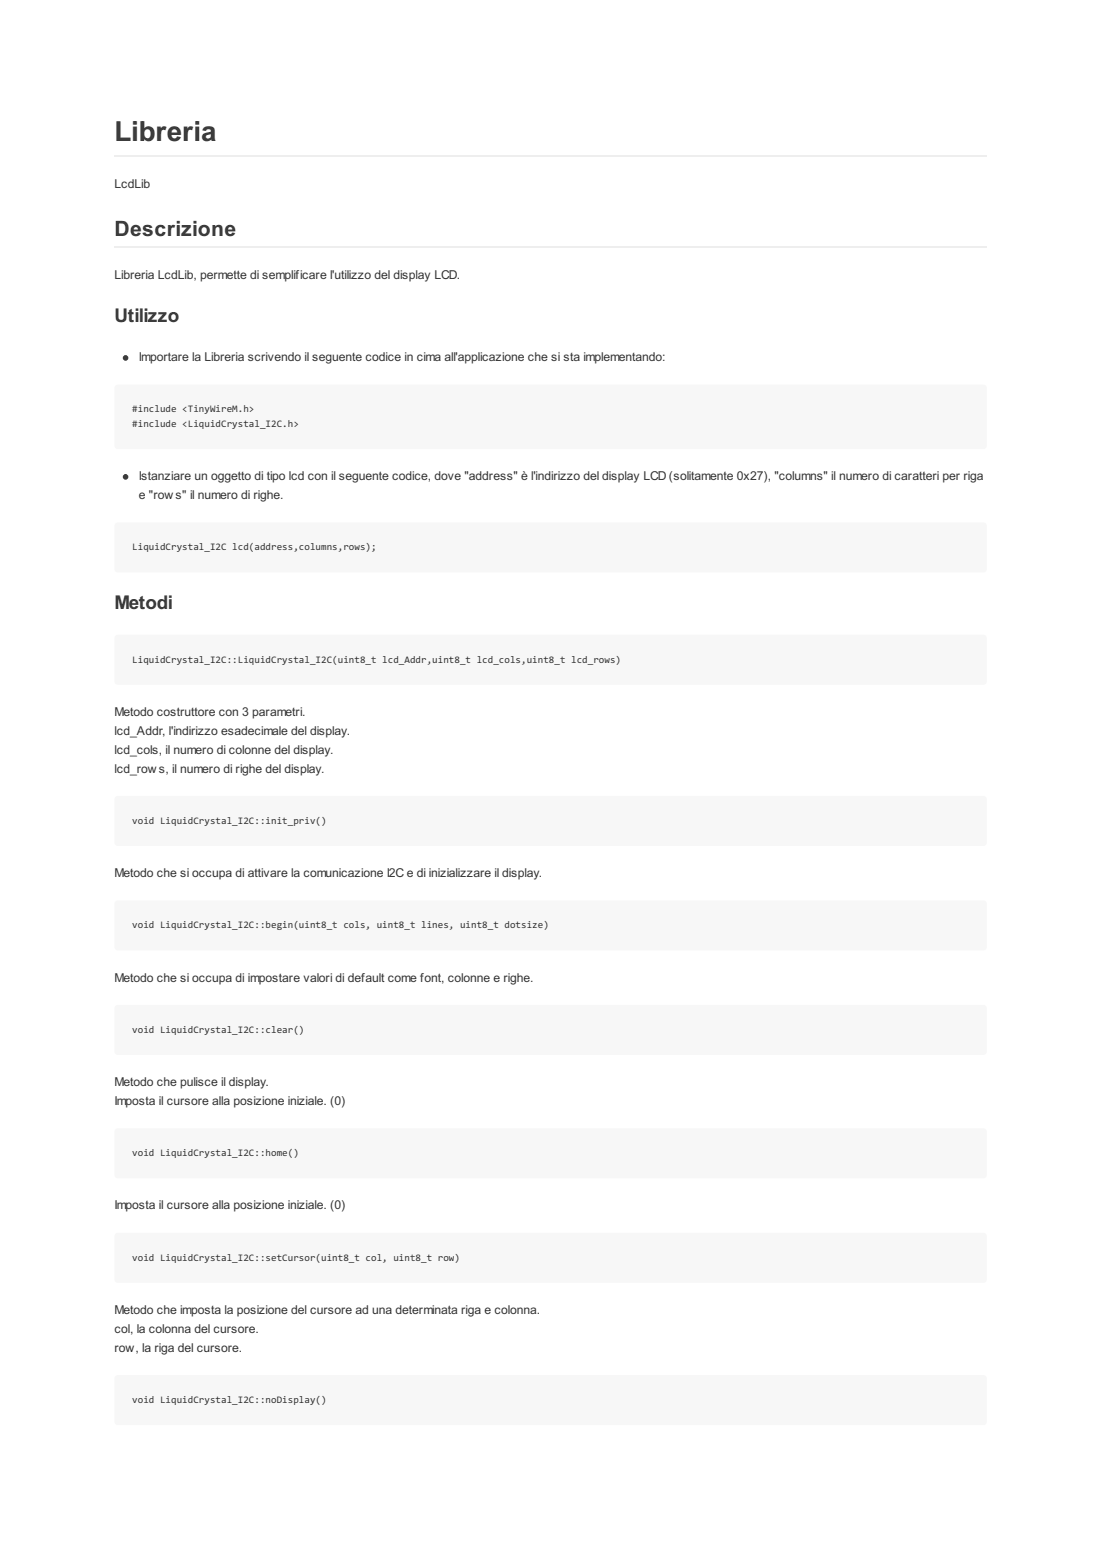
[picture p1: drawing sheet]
<svg xmlns="http://www.w3.org/2000/svg" width="210mm" height="297mm" viewBox="0 0 210 297" stroke-linecap="round" stroke-linejoin="round" font-family="sans-serif">
<defs><g id="words">
<text font-size="5.3" fill="#333" x="21.8" y="26.9">Libreria</text>
<text font-size="4" fill="#333" x="21.8" y="44.9">Descrizione</text>
<g font-size="3.6" fill="#333">
<text x="21.8" y="61.4">Utilizzo</text>
<text x="21.8" y="116">Metodi</text>
</g>
<g font-size="2.3" fill="#333">
<text x="21.8" y="35.8">LcdLib</text>
<text x="21.8" y="53.1">Libreria LcdLib, permette di semplificare l'utilizzo del display LCD.</text>
<text x="26.5" y="68.8">Importare la Libreria scrivendo il seguente codice in cima all'applicazione che si sta implementando:</text>
<text x="26.5" y="91.4">Istanziare un oggetto di tipo lcd con il seguente codice, dove &quot;address&quot; è l'indirizzo del display LCD (solitamente 0x27), &quot;columns&quot; il numero di caratteri per riga</text>
<text x="26.5" y="95">e &quot;row s&quot; il numero di righe.</text>
<text x="21.8" y="136.3">Metodo costruttore con 3 parametri.</text>
<text x="21.8" y="139.9">lcd_Addr, l'indirizzo esadecimale del display.</text>
<text x="21.8" y="143.5">lcd_cols, il numero di colonne del display.</text>
<text x="21.8" y="147.1">lcd_row s, il numero di righe del display.</text>
<text x="21.8" y="167">Metodo che si occupa di attivare la comunicazione I2C e di inizializzare il display.</text>
<text x="21.8" y="186.9">Metodo che si occupa di impostare valori di default come font, colonne e righe.</text>
<text x="21.8" y="206.8">Metodo che pulisce il display.</text>
<text x="21.8" y="210.4">Imposta il cursore alla posizione iniziale. (0)</text>
<text x="21.8" y="230.3">Imposta il cursore alla posizione iniziale. (0)</text>
<text x="21.8" y="250.2">Metodo che imposta la posizione del cursore ad una determinata riga e colonna.</text>
<text x="21.8" y="253.8">col, la colonna del cursore.</text>
<text x="21.8" y="257.4">row, la riga del cursore.</text>
</g>
<g font-size="1.9" fill="#333">
<text x="25.2" y="78.5">#include &lt;TinyWireM.h&gt;</text>
<text x="25.2" y="81.3">#include &lt;LiquidCrystal_I2C.h&gt;</text>
<text x="25.2" y="104.8">LiquidCrystal_I2C lcd(address,columns,rows);</text>
<text x="25.2" y="126.2">LiquidCrystal_I2C::LiquidCrystal_I2C(uint8_t lcd_Addr,uint8_t lcd_cols,uint8_t lcd_rows)</text>
<text x="25.2" y="156.8">void LiquidCrystal_I2C::init_priv()</text>
<text x="25.2" y="176.7">void LiquidCrystal_I2C::begin(uint8_t cols, uint8_t lines, uint8_t dotsize)</text>
<text x="25.2" y="196.6">void LiquidCrystal_I2C::clear()</text>
<text x="25.2" y="220.1">void LiquidCrystal_I2C::home()</text>
<text x="25.2" y="240">void LiquidCrystal_I2C::setCursor(uint8_t col, uint8_t row)</text>
<text x="25.2" y="267.1">void LiquidCrystal_I2C::noDisplay()</text>
</g>
</g></defs>
<path d="M21.8 29.7h166.2M21.8 47.1h166.2" fill="none" stroke="#eee" stroke-width=".21"/>
<g fill="#f7f7f7">
<path d="M22 73.4l.4-.2h164.9a.63 .63 0 0 1 .7 .7v11a.63 .63 0 0 1-.7 .6h-164.9a.63 .63 0 0 1-.6-.6v-11z" fill-rule="evenodd"/>
<path d="M22 99.7l.4-.2h164.9a.63 .63 0 0 1 .7 .6v8.3a.63 .63 0 0 1-.7 .6h-164.9a.63 .63 0 0 1-.6-.6v-8.3z" fill-rule="evenodd"/>
<path d="M22 121l.4-.1h164.9a.63 .63 0 0 1 .7 .6v8.3a.63 .63 0 0 1-.7 .6h-164.9a.63 .63 0 0 1-.6-.6v-8.3z" fill-rule="evenodd"/>
<path d="M22 151.7l.4-.1h164.9a.63 .63 0 0 1 .7 .6v8.2a.63 .63 0 0 1-.7 .7h-164.9a.63 .63 0 0 1-.6-.7v-8.2z" fill-rule="evenodd"/>
<path d="M22 171.6l.4-.2h164.9a.63 .63 0 0 1 .7 .7v8.2a.63 .63 0 0 1-.7 .7h-164.9a.63 .63 0 0 1-.6-.7v-8.2z" fill-rule="evenodd"/>
<path d="M22 191.5l.4-.2h164.9a.63 .63 0 0 1 .7 .7v8.2a.64 .64 0 0 1-.7 .7h-164.9a.64 .64 0 0 1-.6-.7v-8.2z" fill-rule="evenodd"/>
<path d="M22 215l.4-.2h164.9a.64 .64 0 0 1 .7 .7v8.2a.64 .64 0 0 1-.7 .7h-164.9a.64 .64 0 0 1-.6-.7v-8.2z" fill-rule="evenodd"/>
<path d="M22 234.9l.4-.2h164.9a.63 .63 0 0 1 .7 .7v8.2a.64 .64 0 0 1-.7 .7h-164.9a.64 .64 0 0 1-.6-.7v-8.2z" fill-rule="evenodd"/>
<path d="M22 262l.4-.2h164.9a.63 .63 0 0 1 .7 .7v8.2a.64 .64 0 0 1-.7 .7h-164.9a.64 .64 0 0 1-.6-.7v-8.2z" fill-rule="evenodd"/>
</g>
<g fill="#333" stroke="#333" stroke-width=".21">
<circle cx="23.9" cy="68.2" r=".42"/>
<circle cx="23.9" cy="90.8" r=".42"/>
</g>
<use href="#words"/>
</svg>
